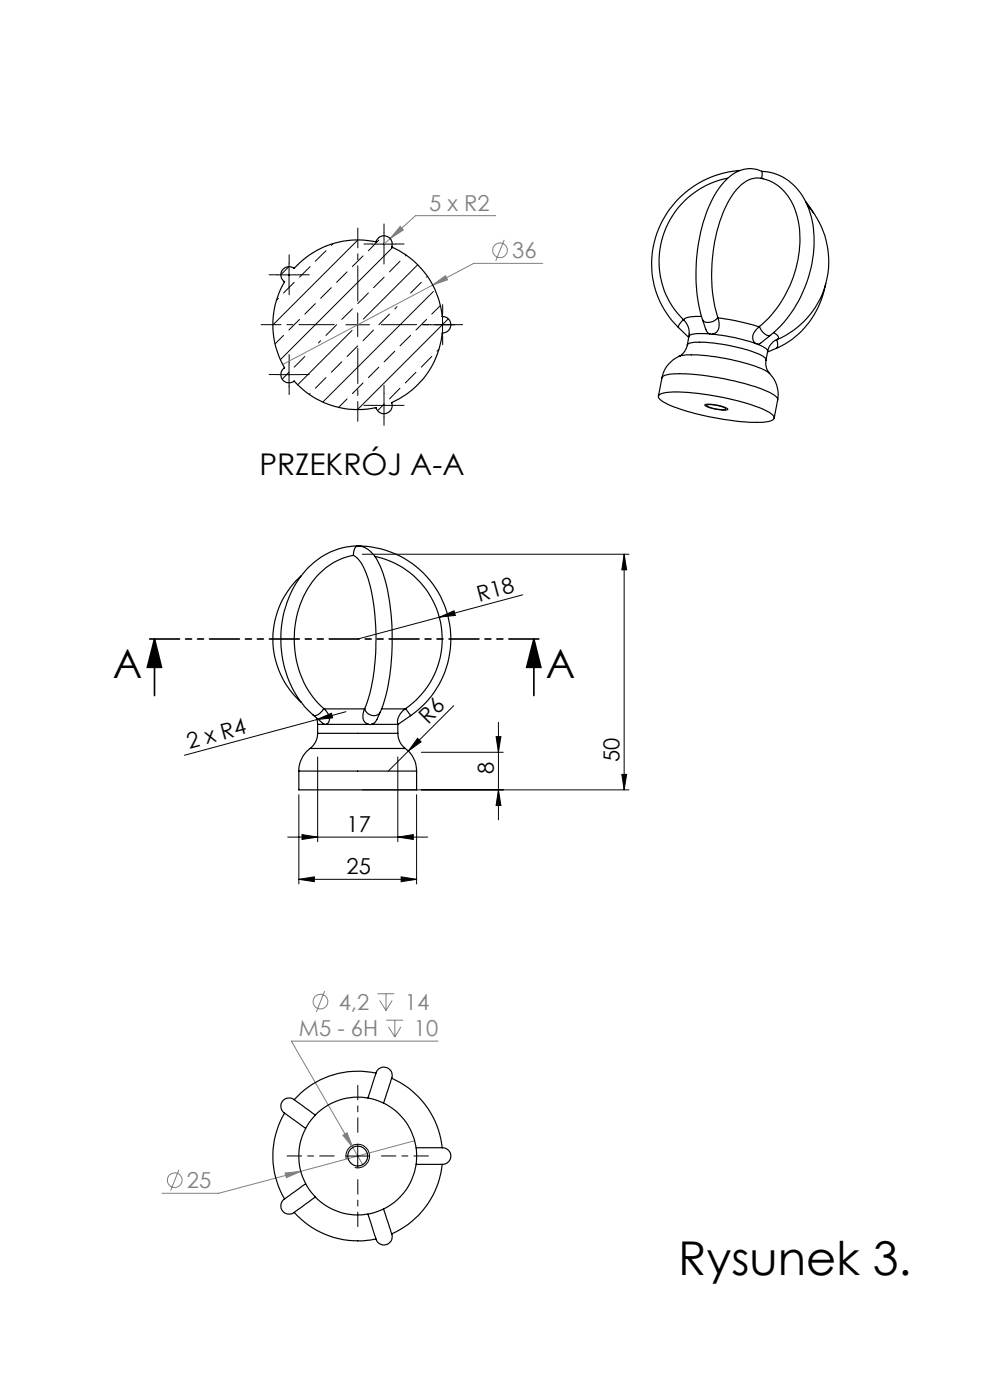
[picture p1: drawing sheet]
<svg xmlns="http://www.w3.org/2000/svg" width="210mm" height="297mm" viewBox="0 0 210 297" stroke-linecap="round" stroke-linejoin="round" font-family="sans-serif">
<defs><g id="words">
<text font-size="9.9" x="143.9" y="270.6">Rysunek 3.</text>
<g font-size="8.5">
<text x="24" y="143.8">A</text>
<text x="115.8" y="143.8">A</text>
</g>
<text font-size="6.3" x="55" y="100.7">PRZEKRÓJ A-A</text>
<g font-size="4.7" fill="#808080">
<text x="91.1" y="44.7">5 x R2</text>
<text x="108.7" y="54.8">36</text>
<text x="71.9" y="214.2">4,2</text>
<text x="85.9" y="214.2">14</text>
<text x="63.4" y="219.8">M5 - 6H</text>
<text x="87.8" y="219.8">10</text>
<text x="39.7" y="252.1">25</text>
</g>
<g font-size="4.7">
<text x="101.6" y="127.6" transform="rotate(-15 101.6 127.6)">R18</text>
<text x="90.8" y="153.8" transform="rotate(-45 90.8 153.8)">R6</text>
<text x="40.1" y="158.9" transform="rotate(-15 40.1 158.9)">2 x R4</text>
<text x="131.4" y="161.7" transform="rotate(-90 131.4 161.7)">50</text>
<text x="104.7" y="164.1" transform="rotate(-90 104.7 164.1)">8</text>
<text x="73.5" y="176.5">17</text>
<text x="73.5" y="185.5">25</text>
</g>
</g></defs>
<g fill="none" stroke="#808080" stroke-width=".21">
<path d="M82.8 50.6l-1.3 1.2M84.9 48l.6 .8-2.7 1.8zM105.2 45.8h-17l-5.4 4.8M107 50.9l-1.8 4.4M115.1 55.9h-14.6l-8.7 4.6M91.8 60.5l2.7-2 .4 .9zM91.8 60.5l-31.8 16.8M68.9 210.3l-1.8 4.4M80.1 210.8h3.5M80.5 212.2l1.4 2.2M81.9 210.8v3.6M82 216.4h3.5"/>
<path d="M82.4 217.8l1.3 2.2M83.2 212.2l-1.3 2.2M83.7 216.4v3.6M85.1 217.8l-1.4 2.2M92.9 220.9h-31.1l13 22.5M38 248.1l-1.8 4.5M60.5 248.8l3.3-.3-3.1 1.3zM63.8 248.5l-17.4 4.6h-12M72.7 240.8l.9-.5 1.2 3.1zM74.8 243.4l2.1 3.7M87.9 242l-24.1 6.5"/>
<circle cx="106.1" cy="53.1" r="1.56"/>
<circle cx="68" cy="212.5" r="1.56"/>
<circle cx="37.1" cy="250.4" r="1.56"/>
</g>
<path d="M32.8 135.6l1.5 6h-3zM32.8 135.6v12M113.2 135.6l1.5 6h-3zM113.2 135.6v12" fill="none" stroke="#000" stroke-width=".35"/>
<g fill="none" stroke="#000" stroke-width=".21">
<path d="M58.8 58.3h5M61.3 55.8v5M79 51.8h4.9M81.5 49.3v5M58.8 79.5h5M61.3 77v5M73.4 68.9h5M75.9 66.4v5M91.4 68.9h5M93.9 66.4v5M79 86h4.9M81.5 83.5v5"/>
<path d="M149.5 85.9a7.7 7.7 0 0 1 4.9 .9 3.4 3.4 0 0 1-2.6 0 4.7 4.7 0 0 1-2.3-.9zM76.9 117.6h56.5M132.4 117.6v50M132.4 117.6l.5 3.3h-1zM93.3 130.9l3-1.3 .3 1zM93.3 130.9l-17.4 4.7M110.9 126.2l-17.6 4.7M67.2 152.6l3.1-1.3 .3 1zM67.2 152.6l-28.1 7.6M73.4 151l-6.2 1.6M88.6 156.6l.7 .8-2.7 1.9zM89.4 159.6h17.4"/>
<path d="M96.2 149.7l-13.8 13.9M105.2 156.3h1.1l-.6 3.3zM105.7 153.2v20.7M61 177.6h29.7M63.4 168.6v18.9M64.1 177.1l3.3 .5-3.3 .5zM67.4 160.6v18M76.9 167.6h56.5M84.4 177.6l3.3-.5v1zM84.4 160.6v18M88.4 168.6v18.9M105.7 167.6l.6 3.3h-1.1z"/>
<path d="M131.9 164.3h1l-.5 3.3zM63.4 186.5l3.3-.5v1zM63.4 186.5h25M85.1 186l3.3 .5-3.3 .5zM73.4 245.2h5M73.4 245.9a2.5 2.5 0 0 1 2.2-3.2 2.5 2.5 0 0 1 2.7 2.7 2.5 2.5 0 0 1-3.1 2.2M75.9 242.7v5.1"/>
</g>
<path d="M70.9 68.9h-15.5M75.9 63.9v-15.5M75.9 73.9v15.5M80.9 68.9h15.5" fill="none" stroke="#000" stroke-width=".21" stroke-dasharray="15.2 1.3 1.3 1.3" stroke-dashoffset="7.8"/>
<g fill="none" stroke="#000" stroke-width=".21" stroke-dasharray="15.2 1.3 1.3 1.3">
<path d="M58.8 58.3h-1.7M61.3 55.8v-1.8M63.8 58.3h1.8M79 51.8h-1.8M81.5 49.3v-1.8M81.5 54.3v1.7M84 51.8h1.7M58.8 79.5h-1.7M61.3 60.8v1.7M61.3 77v-1.8M63.8 79.5h1.8M91.4 68.9h-1.8"/>
<path d="M93.9 66.4v-1.8M93.9 71.4v1.7M96.4 68.9h1.7M61.3 82v1.7M79 86h-1.8M81.5 83.5v-1.8M81.5 88.5v1.7M84 86h1.7"/>
</g>
<path d="M115.2 135.6h-84.4" fill="none" stroke="#000" stroke-width=".35" stroke-dasharray="6.3 1.3 1.3 1.3 1.3 1.3" stroke-dashoffset="-1"/>
<path d="M70.9 245.2h-10M75.9 240.2v-10M75.9 250.2v10M80.9 245.2h10" fill="none" stroke="#000" stroke-width=".21" stroke-dasharray="15.2 1.3 1.3 1.3" stroke-dashoffset="12.1"/>
<g fill="#000">
<path d="M93.3 130.9l3-1.3 .3 1zM67.2 152.6l3.1-1.3 .3 1zM88.6 156.6l.7 .8-2.7 1.9z"/>
<path d="M113.2 135.6l1.5 6h-3zM32.8 135.6l1.5 6h-3z"/>
<path d="M105.7 167.6l.6 3.3h-1.1zM105.2 156.3h1.1l-.6 3.3zM131.9 164.3h1l-.5 3.3zM132.4 117.6l.5 3.3h-1z"/>
<path d="M85.1 186l3.3 .5-3.3 .5zM63.4 186.5l3.3-.5v1zM84.4 177.6l3.3-.5v1zM64.1 177.1l3.3 .5-3.3 .5z"/>
</g>
<path d="M72.7 240.8l2.1 2.6-1.2-3.1zM60.5 248.8l.2 1 3.1-1.3zM91.8 60.5l3.1-1.1-.4-.9zM84.9 48l-2.1 2.6 2.7-1.8z" fill="#808080"/>
<g fill="none" stroke="#000" stroke-width=".25">
<path d="M154.3 37.8a17.8 17.8 0 0 0-10 29.3l.7 .7M157 36.2a19.9 19.9 0 0 0-17 27.8 18.9 18.9 0 0 0 3.9 5.5M161.5 36.3a11.5 11.5 0 0 1 10.3 8.9 25.8 25.8 0 0 1-5.5 23.2l-2.9 2.8M161.6 37.8v-.2a1.07 1.07 0 0 0-.7-1.5 6.9 6.9 0 0 0-7.4 2.7 27.4 27.4 0 0 0-5.6 14.9 34.7 34.7 0 0 0 1.1 14.1M60.3 59.7l.1 .1M60.4 59.8a18 18 0 0 0 0 18.2M62.3 56.9h.1M62.4 56.9a1.76 1.76 0 0 0-2.5 .4 1.76 1.76 0 0 0 .5 2.5M79.8 51.2v.1M79.8 51.3a18.1 18.1 0 0 0-17.4 5.6M79.8 51.3a1.74 1.74 0 0 1 2.2-1.2 1.74 1.74 0 0 1 1.1 2.3M83.1 52.4a18 18 0 0 1 10.7 14.8 1.75 1.75 0 0 1 1.8 1.7 1.75 1.75 0 0 1-1.8 1.8"/>
<path d="M83.1 52.3v.1M170.9 42.7l1.7 2.5M171.3 43.5a18 18 0 0 1-6.6 28.6M60.4 78l-.1 .1M60.4 78a1.76 1.76 0 0 0-.5 2.5 1.76 1.76 0 0 0 2.5 .4M93.8 67.1h.1M93.8 70.7h.1M93.8 70.7a18 18 0 0 1-10.7 14.7M143.9 69.5l2.2 2.1M144 75.6a6.3 6.3 0 0 0-3.6 4.6M144 75.6a21.7 21.7 0 0 1 9 .3 30.6 30.6 0 0 1 9.9 3l.4 .3a3.2 3.2 0 0 1-.8-2.8M144 75.6h.1"/>
<path d="M145 67.8l-.3 .2a1.76 1.76 0 0 0-.8 1.5M145 67.8v.1M145 67.9a3.7 3.7 0 0 1 1.1 3.5M145.8 73.2a3.2 3.2 0 0 1-1.8 2.4M145.8 73.2a2.72 2.72 0 0 1 2.5-.6 35.8 35.8 0 0 1 13.6 3l.5 .4 .1 .4M146.1 71.4l-.3 1.8M148.8 67.1h-.2a5.5 5.5 0 0 0-3.5 .6l-.1 .2M149 67.8l.7 2.1M149.8 69.9l.1 .4 .7 .5M150.6 70.8l.5 .1M150.6 70.8h-1.7a3.5 3.5 0 0 0-2.8 .6M151.1 70.9l4.5 .7 4.7 1.3"/>
<path d="M152.3 67.3a34.5 34.5 0 0 1 2.4-24.9 8.3 8.3 0 0 1 5.5-4.6 8 8 0 0 1 6.8 3.6 17.6 17.6 0 0 1 2.3 13.7 24.5 24.5 0 0 1-8.2 14.1M152.3 67.3a2.4 2.4 0 0 1-3 .9l-.3-.4M152.3 67.3v.1M152.3 67.4l3.8 .6 4.9 1.3M152.3 67.4a2.56 2.56 0 0 1-.7 3.4l-.5 .1M160.3 72.9l.4 .1M160.7 73a4 4 0 0 1 2.1 1.4v.1M161 69.3l-.4 .4a1.99 1.99 0 0 0-.3 3.2M161.1 69.2a2.52 2.52 0 0 0 2.2 2h.1M161.1 69.2l-.1 .1M161.3 72.8l-.6 .2M162.8 74.5l-.3 1.9"/>
<path d="M163.2 79.2a6.3 6.3 0 0 1 1.8 5.6M163.4 71.2l-2.1 1.6M164.1 70.6a1.21 1.21 0 0 1 1 1.2l-.4 .3M164.6 73.9l-1.8 .8M164.7 72.1h-.1a3.6 3.6 0 0 0-1.8 2.4M164.7 72.1a1.61 1.61 0 0 1-.1 1.8M175.2 60.2a18.2 18.2 0 0 1-10.6 13.7M62.4 80.9h-.1M62.4 80.9a18.1 18.1 0 0 0 17.4 5.6M79.8 86.5v.1M83.1 85.4v.1M83.1 85.4a1.74 1.74 0 0 1-1.1 2.3 1.74 1.74 0 0 1-2.2-1.2"/>
<path d="M139.8 83.8a8.4 8.4 0 0 1 4.8-.6 54.4 54.4 0 0 1 17.9 3.9 2.59 2.59 0 0 1 1.7 1.6 2.22 2.22 0 0 1-2.2 .9 54.5 54.5 0 0 1-20.6-3.9 2.59 2.59 0 0 1-1.7-1.6zM140.4 80.2a1.89 1.89 0 0 1 1.8-.8 51.7 51.7 0 0 1 21.4 4 1.93 1.93 0 0 1 1.4 1.4M140.4 80.2l-.7 3.9M149.9 85.9a6.8 6.8 0 0 1 4.1 .8 5.6 5.6 0 0 1-3.5-.3l-.5-.3zM165 84.8l-.8 3.9M75 117.8a6.9 6.9 0 0 1 2.9 4.3 48.4 48.4 0 0 1-.1 27.1l-.4 1.1M75 117.8a15.5 15.5 0 0 0-11.6 11.3 20.4 20.4 0 0 0 5.3 21.2M75.9 115.8a5.2 5.2 0 0 1 4.3 3.4 35.9 35.9 0 0 1 3 14.9 42.9 42.9 0 0 1-2.6 17M75.9 115.8a15.7 15.7 0 0 0-13.6 8.7 23 23 0 0 0 2.9 26.1l1.3 1.1M75.9 115.8a19.8 19.8 0 0 1 18.8 13.9 19.8 19.8 0 0 1-7.6 22.1M75.9 115.8a1.89 1.89 0 0 0-.9 2M79.5 118a17.9 17.9 0 0 1 13.9 14 17.9 17.9 0 0 1-7.4 18.3"/>
<path d="M63.9 122.2a18.1 18.1 0 0 0 0 26.8M65.8 158.8a6 6 0 0 0-2.4 4.8M65.8 158.8h20.2M66.5 151.7l2.3 2M67.1 152.3l.3 1.4M67.4 155.6a4 4 0 0 1-1.6 3.2M67.4 155.6h17M67.4 153.7h1.4M67.4 153.7v1.9M68.7 150.3a2.42 2.42 0 0 1-2.1 1.5l-.1-.1M68.7 150.3l.1 .1M68.8 150.4h8.5"/>
<path d="M68.8 150.4a2.19 2.19 0 0 1 .7 3.1l-.3 .2M68.8 153.7h.4M69.2 153.7h9M77.3 150.4a2.4 2.4 0 0 0 .5 3.1l.4 .2M77.4 150.3a1.87 1.87 0 0 0 1.4 1.4 1.87 1.87 0 0 0 1.8-.6M77.4 150.3l-.1 .1M78.2 153.7h.6M78.8 153.7h5.6M80.6 151.1a5 5 0 0 1-1.4 2.4l-.4 .2M80.9 150.4h5.1M84.4 155.6a4 4 0 0 0 1.6 3.2M84.4 153.7v1.9"/>
<path d="M86 158.8a6 6 0 0 1 2.4 4.8M86 150.4a3.2 3.2 0 0 0-1.6 3.3M86 150.3l1.1 1.5M86 150.3v.1M87.1 151.8l-2.7 1.9M63.4 163.6v4h25v-4M63.4 163.6h25M60.4 236.1a18 18 0 0 0 0 18.2M66.9 236.6l-1.1-.9a17.1 17.1 0 0 0-4.3-2.8 1.81 1.81 0 0 0-1.9 1.5 1.81 1.81 0 0 0 1.2 2.1l4 2.9M78 232.9l.5-1.3a18.1 18.1 0 0 1 1.8-4.8 1.81 1.81 0 0 1 2.4 .1 1.81 1.81 0 0 1 .2 2.4l-1.5 4.7M79.8 227.7a18.1 18.1 0 0 0-17.4 5.6M83.1 228.7a18.2 18.2 0 0 1 10.7 14.8"/>
<path d="M62.4 257.2a18.1 18.1 0 0 0 17.4 5.6M64.8 251.1l-3.8 2.8a2.04 2.04 0 0 0-.9 3.2 2.13 2.13 0 0 0 3-.4l3.8-2.8M81.4 256.5l1.5 4.7a1.83 1.83 0 0 1-.9 2.8 1.83 1.83 0 0 1-2.4-1.7l-1.6-4.7M88.3 243.5h1.4a15.8 15.8 0 0 1 5.1 .2 1.82 1.82 0 0 1 .6 2.3 1.82 1.82 0 0 1-2.2 1h-4.9M93.8 247a18.1 18.1 0 0 1-10.7 14.8"/>
<circle cx="75.9" cy="245.2" r="12.5"/>
<circle cx="75.9" cy="245.3" r="2.1"/>
</g>
<g fill="none" stroke="#000" stroke-width=".21">
<path d="M61.3 56.6l-1.7 1.7M62.4 59.9l-2.3 2.3M65.8 56.5l-2.3 2.3M69.1 53.2l-2.2 2.2M70.7 51.7l-.4 .4M73.6 57.7l-2.2 2.2M75.9 50.9l-18 18M77 54.3l-2.2 2.2M80.4 50.9l-2.3 2.3M81.5 58.8l-2.3 2.2M83.3 52.5l-23.8 23.8M84.8 55.4l-2.2 2.3"/>
<path d="M86.1 54.1l-.1 .2M88.6 56.2l-11.5 11.5M89.4 59.9l-2.3 2.3M90.7 58.6l-.2 .2M59.1 63.3l-.4 .4M60.1 71.2l-1.8 1.8M61.3 79l-1.4 1.4M63.5 67.8l-2.2 2.2M64.7 75.6l-2.3 2.3M66.9 64.4l-2.2 2.2M68 72.3l-.4 .4M70.3 61l-2.3 2.3"/>
<path d="M71.4 68.9l-2.3 2.3M72.5 76.8l-2.2 2.2M74.7 70.1l-11.6 11.5M74.8 65.5l-2.3 2.3M75.9 73.4l-2.3 2.2M78.1 62.2l-2.2 2.2M79.2 70l-2.2 2.3M80.4 77.9l-2.3 2.2M82.6 66.6l-2.2 2.3M83.7 74.5l-2.2 2.3M84.2 65l-.5 .5M87.1 71.2l-2.3 2.2"/>
<path d="M88.2 79l-2.2 2.2M90.5 67.8l-2.3 2.2M91.6 75.6l-2.2 2.3M91.9 61.8l-23.4 23.5M93.1 74.1l-.4 .4M93.4 64.8l-1.8 1.8M95.1 67.6l-19.3 19.3M65.8 83.5l-.2 .2M69.1 80.1l-2.2 2.3M73.6 84.6l-1.8 1.8M77 81.2l-2.2 2.3M81.5 85.7l-1.4 1.4"/>
<path d="M84.8 82.4l-2.2 2.2"/>
</g>
<use href="#words"/>
</svg>
